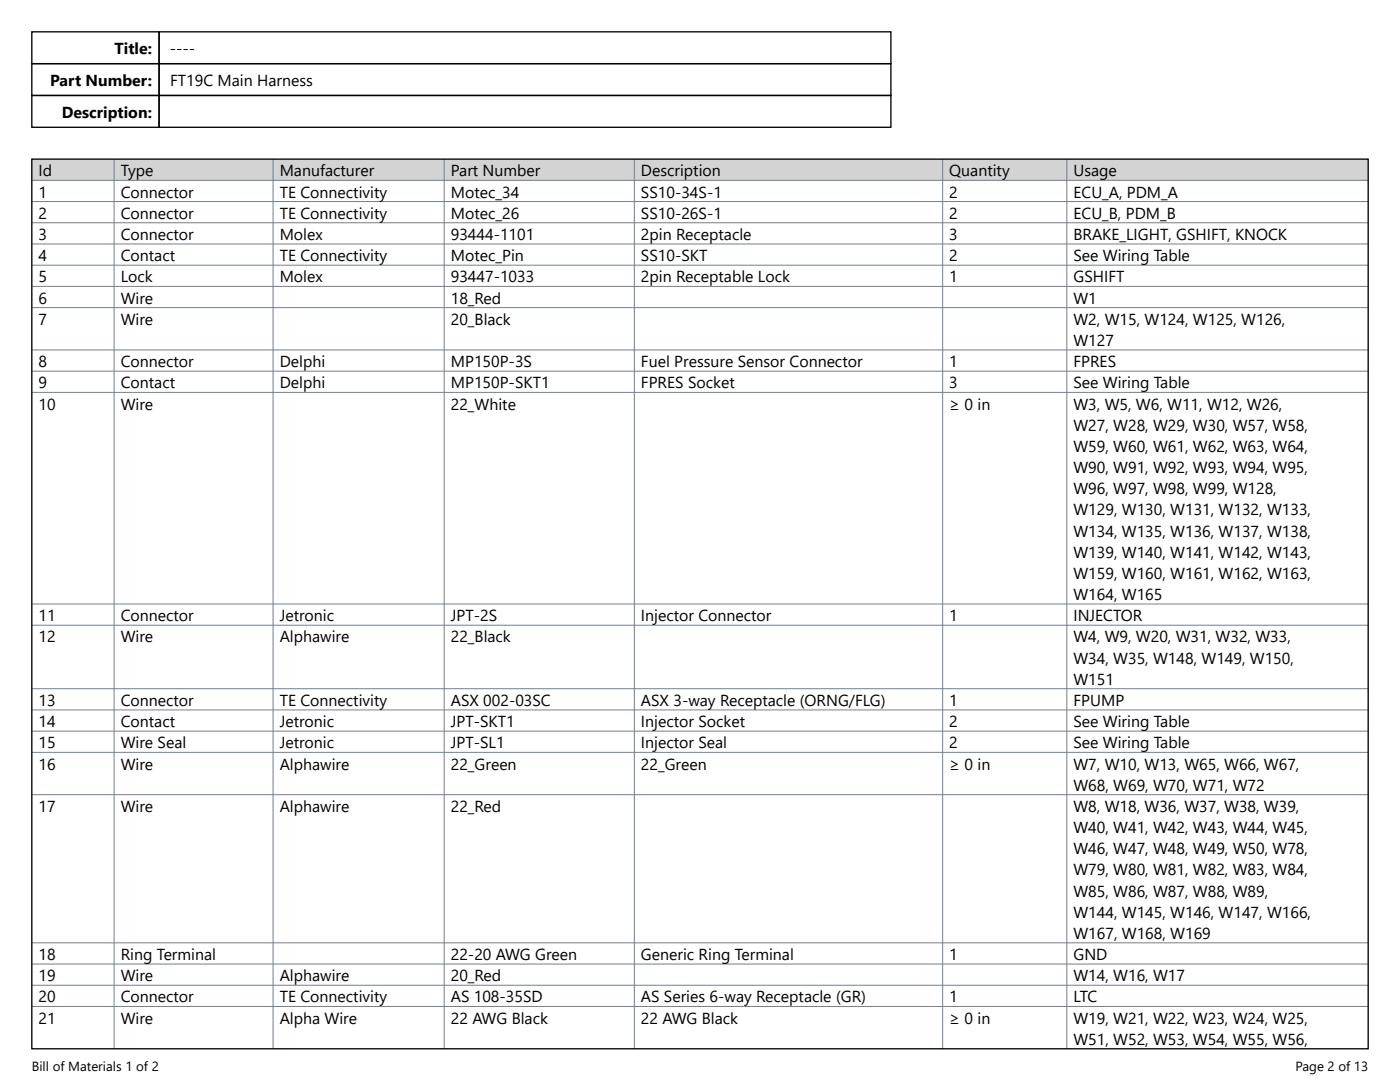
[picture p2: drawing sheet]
<svg xmlns="http://www.w3.org/2000/svg" width="279mm" height="216mm" viewBox="0 0 279 216" stroke-linecap="round" stroke-linejoin="round" font-family="sans-serif">
<defs><g id="words">
<g font-size="3.2">
<text x="22.9" y="10.8">Title:</text>
<text x="33.9" y="10.8">----</text>
<text x="10" y="17.2">Part Number:</text>
<text x="33.9" y="17.2">FT19C Main Harness</text>
<text x="12.4" y="23.5">Description:</text>
<text x="7.7" y="35.2">Id</text>
<text x="24.1" y="35.2">Type</text>
<text x="55.8" y="35.2">Manufacturer</text>
<text x="90" y="35.2">Part Number</text>
<text x="127.9" y="35.2">Description</text>
<text x="189.5" y="35.2">Quantity</text>
<text x="214.2" y="35.2">Usage</text>
<text x="7.7" y="39.4">1</text>
<text x="24.1" y="39.4">Connector</text>
<text x="55.8" y="39.4">TE Connectivity</text>
<text x="90" y="39.4">Motec_34</text>
<text x="127.9" y="39.4">SS10-34S-1</text>
<text x="189.5" y="39.4">2</text>
<text x="214.2" y="39.4">ECU_A, PDM_A</text>
<text x="7.7" y="43.6">2</text>
<text x="7.7" y="47.9">3</text>
<text x="24.1" y="43.6">Connector</text>
<text x="24.1" y="47.9">Connector</text>
<text x="55.8" y="43.6">TE Connectivity</text>
<text x="55.8" y="47.9">Molex</text>
<text x="90" y="43.6">Motec_26</text>
<text x="90" y="47.9">93444-1101</text>
<text x="127.9" y="47.9">2pin Receptacle</text>
<text x="127.9" y="43.6">SS10-26S-1</text>
<text x="189.5" y="43.6">2</text>
<text x="189.5" y="47.9">3</text>
<text x="214.2" y="43.6">ECU_B, PDM_B</text>
<text x="214.2" y="47.9">BRAKE_LIGHT, GSHIFT, KNOCK</text>
<text x="7.7" y="52.1">4</text>
<text x="24.1" y="52.1">Contact</text>
<text x="55.8" y="52.1">TE Connectivity</text>
<text x="90" y="52.1">Motec_Pin</text>
<text x="127.9" y="52.1">SS10-SKT</text>
<text x="189.5" y="52.1">2</text>
<text x="214.2" y="52.1">See Wiring Table</text>
<text x="7.7" y="56.3">5</text>
<text x="24.1" y="56.3">Lock</text>
<text x="55.8" y="56.3">Molex</text>
<text x="90" y="56.3">93447-1033</text>
<text x="127.9" y="56.3">2pin Receptable Lock</text>
<text x="189.5" y="56.3">1</text>
<text x="214.2" y="56.3">GSHIFT</text>
<text x="7.7" y="60.6">6</text>
<text x="7.7" y="64.8">7</text>
<text x="24.1" y="60.6">Wire</text>
<text x="24.1" y="64.8">Wire</text>
<text x="90" y="60.6">18_Red</text>
<text x="90" y="64.8">20_Black</text>
<text x="214.2" y="60.6">W1</text>
<text x="214.2" y="64.8">W2, W15, W124, W125, W126,</text>
<text x="214.2" y="69">W127</text>
<text x="7.7" y="73.3">8</text>
<text x="7.7" y="77.5">9</text>
<text x="24.1" y="73.3">Connector</text>
<text x="24.1" y="77.5">Contact</text>
<text x="55.8" y="77.5">Delphi</text>
<text x="55.8" y="73.3">Delphi</text>
<text x="90" y="77.5">MP150P-SKT1</text>
<text x="90" y="73.3">MP150P-3S</text>
<text x="127.9" y="77.5">FPRES Socket</text>
<text x="127.9" y="73.3">Fuel Pressure Sensor Connector</text>
<text x="189.5" y="77.5">3</text>
<text x="189.5" y="73.3">1</text>
<text x="214.2" y="77.5">See Wiring Table</text>
<text x="214.2" y="73.3">FPRES</text>
<text x="7.7" y="81.7">10</text>
<text x="24.1" y="81.7">Wire</text>
<text x="90" y="81.7">22_White</text>
<text x="189.5" y="81.7">≥ 0 in</text>
<text x="214.2" y="81.7">W3, W5, W6, W11, W12, W26,</text>
<text x="214.2" y="85.9">W27, W28, W29, W30, W57, W58,</text>
<text x="214.2" y="90.2">W59, W60, W61, W62, W63, W64,</text>
<text x="214.2" y="94.4">W90, W91, W92, W93, W94, W95,</text>
<text x="214.2" y="98.6">W96, W97, W98, W99, W128,</text>
<text x="214.2" y="102.8">W129, W130, W131, W132, W133,</text>
<text x="214.2" y="107.1">W134, W135, W136, W137, W138,</text>
<text x="214.2" y="111.3">W139, W140, W141, W142, W143,</text>
<text x="214.2" y="115.5">W159, W160, W161, W162, W163,</text>
<text x="214.2" y="119.7">W164, W165</text>
<text x="7.7" y="123.9">11</text>
<text x="24.1" y="123.9">Connector</text>
<text x="55.8" y="123.9">Jetronic</text>
<text x="90" y="123.9">JPT-2S</text>
<text x="127.9" y="123.9">Injector Connector</text>
<text x="189.5" y="123.9">1</text>
<text x="214.2" y="123.9">INJECTOR</text>
<text x="7.7" y="128.2">12</text>
<text x="24.1" y="128.2">Wire</text>
<text x="55.8" y="128.2">Alphawire</text>
<text x="90" y="128.2">22_Black</text>
<text x="214.2" y="128.2">W4, W9, W20, W31, W32, W33,</text>
<text x="214.2" y="132.4">W34, W35, W148, W149, W150,</text>
<text x="214.2" y="136.6">W151</text>
<text x="7.7" y="140.9">13</text>
<text x="24.1" y="140.9">Connector</text>
<text x="55.8" y="140.9">TE Connectivity</text>
<text x="90" y="140.9">ASX 002-03SC</text>
<text x="127.9" y="140.9">ASX 3-way Receptacle (ORNG/FLG)</text>
<text x="189.5" y="140.9">1</text>
<text x="214.2" y="140.9">FPUMP</text>
<text x="7.7" y="145.1">14</text>
<text x="7.7" y="149.3">15</text>
<text x="24.1" y="145.1">Contact</text>
<text x="24.1" y="149.3">Wire Seal</text>
<text x="55.8" y="145.1">Jetronic</text>
<text x="55.8" y="149.3">Jetronic</text>
<text x="90" y="145.1">JPT-SKT1</text>
<text x="90" y="149.3">JPT-SL1</text>
<text x="127.9" y="145.1">Injector Socket</text>
<text x="127.9" y="149.3">Injector Seal</text>
<text x="189.5" y="145.1">2</text>
<text x="189.5" y="149.3">2</text>
<text x="214.2" y="145.1">See Wiring Table</text>
<text x="214.2" y="149.3">See Wiring Table</text>
<text x="7.7" y="153.6">16</text>
<text x="24.1" y="153.6">Wire</text>
<text x="55.8" y="153.6">Alphawire</text>
<text x="90" y="153.6">22_Green</text>
<text x="127.9" y="153.6">22_Green</text>
<text x="189.5" y="153.6">≥ 0 in</text>
<text x="214.2" y="153.6">W7, W10, W13, W65, W66, W67,</text>
<text x="7.7" y="162">17</text>
<text x="24.1" y="162">Wire</text>
<text x="55.8" y="162">Alphawire</text>
<text x="90" y="162">22_Red</text>
<text x="214.2" y="157.8">W68, W69, W70, W71, W72</text>
<text x="214.2" y="162">W8, W18, W36, W37, W38, W39,</text>
<text x="214.2" y="166.2">W40, W41, W42, W43, W44, W45,</text>
<text x="214.2" y="170.4">W46, W47, W48, W49, W50, W78,</text>
<text x="214.2" y="174.7">W79, W80, W81, W82, W83, W84,</text>
<text x="214.2" y="178.9">W85, W86, W87, W88, W89,</text>
<text x="214.2" y="183.1">W144, W145, W146, W147, W166,</text>
<text x="7.7" y="191.6">18</text>
<text x="24.1" y="191.6">Ring Terminal</text>
<text x="90" y="191.6">22-20 AWG Green</text>
<text x="127.9" y="191.6">Generic Ring Terminal</text>
<text x="189.5" y="191.6">1</text>
<text x="214.2" y="187.3">W167, W168, W169</text>
<text x="214.2" y="191.6">GND</text>
<text x="7.7" y="195.8">19</text>
<text x="24.1" y="195.8">Wire</text>
<text x="55.8" y="195.8">Alphawire</text>
<text x="90" y="195.8">20_Red</text>
<text x="214.2" y="195.8">W14, W16, W17</text>
<text x="7.7" y="200">20</text>
<text x="24.1" y="200">Connector</text>
<text x="55.8" y="200">TE Connectivity</text>
<text x="90" y="200">AS 108-35SD</text>
<text x="127.9" y="200">AS Series 6-way Receptacle (GR)</text>
<text x="189.5" y="200">1</text>
<text x="214.2" y="200">LTC</text>
<text x="7.7" y="204.3">21</text>
<text x="24.1" y="204.3">Wire</text>
<text x="55.8" y="204.3">Alpha Wire</text>
<text x="90" y="204.3">22 AWG Black</text>
<text x="127.9" y="204.3">22 AWG Black</text>
<text x="189.5" y="204.3">≥ 0 in</text>
<text x="214.2" y="204.3">W19, W21, W22, W23, W24, W25,</text>
<text x="214.2" y="208.5">W51, W52, W53, W54, W55, W56,</text>
</g>
<g font-size="2.6">
<text x="6.3" y="213.7">Bill of Materials 1 of 2</text>
<text x="258.5" y="213.7">Page 2 of 13</text>
</g>
</g></defs>
<path d="M6.4 31.7h266.7v4.3h-266.7z" fill-rule="evenodd" fill="#d3d3d3"/>
<g fill="none" stroke="#708090" stroke-width=".2">
<path d="M6.4 36h266.7M22.8 31.7v177.6M54.5 31.7v177.6M88.6 31.7v177.6M126.6 31.7v177.6M188.1 31.7v177.6M212.9 31.7v177.6M6.4 40.2h266.7M6.4 44.4h266.7M6.4 48.7h266.7M6.4 52.9h266.7M6.4 57.1h266.7"/>
<path d="M6.4 61.4h266.7M6.4 69.8h266.7M6.4 74.1h266.7M6.4 78.3h266.7M6.4 120.5h266.7M6.4 124.8h266.7M6.4 137.4h266.7M6.4 141.7h266.7M6.4 145.9h266.7M6.4 150.1h266.7M6.4 158.6h266.7M6.4 188.1h266.7"/>
<path d="M6.4 192.4h266.7M6.4 196.6h266.7M6.4 200.8h266.7"/>
</g>
<path d="M6.4 12.7h25.4v6.3h-25.4zM6.4 6.3h25.4v6.4h-25.4zM6.4 19h25.4v6.4h-25.4zM31.8 6.3h146v6.4h-146zM31.8 12.7h146v6.3h-146zM31.8 19h146v6.4h-146zM6.4 31.7h266.7v177.6h-266.7z" fill="none" stroke="#000" stroke-width=".26"/>
<use href="#words"/>
</svg>
